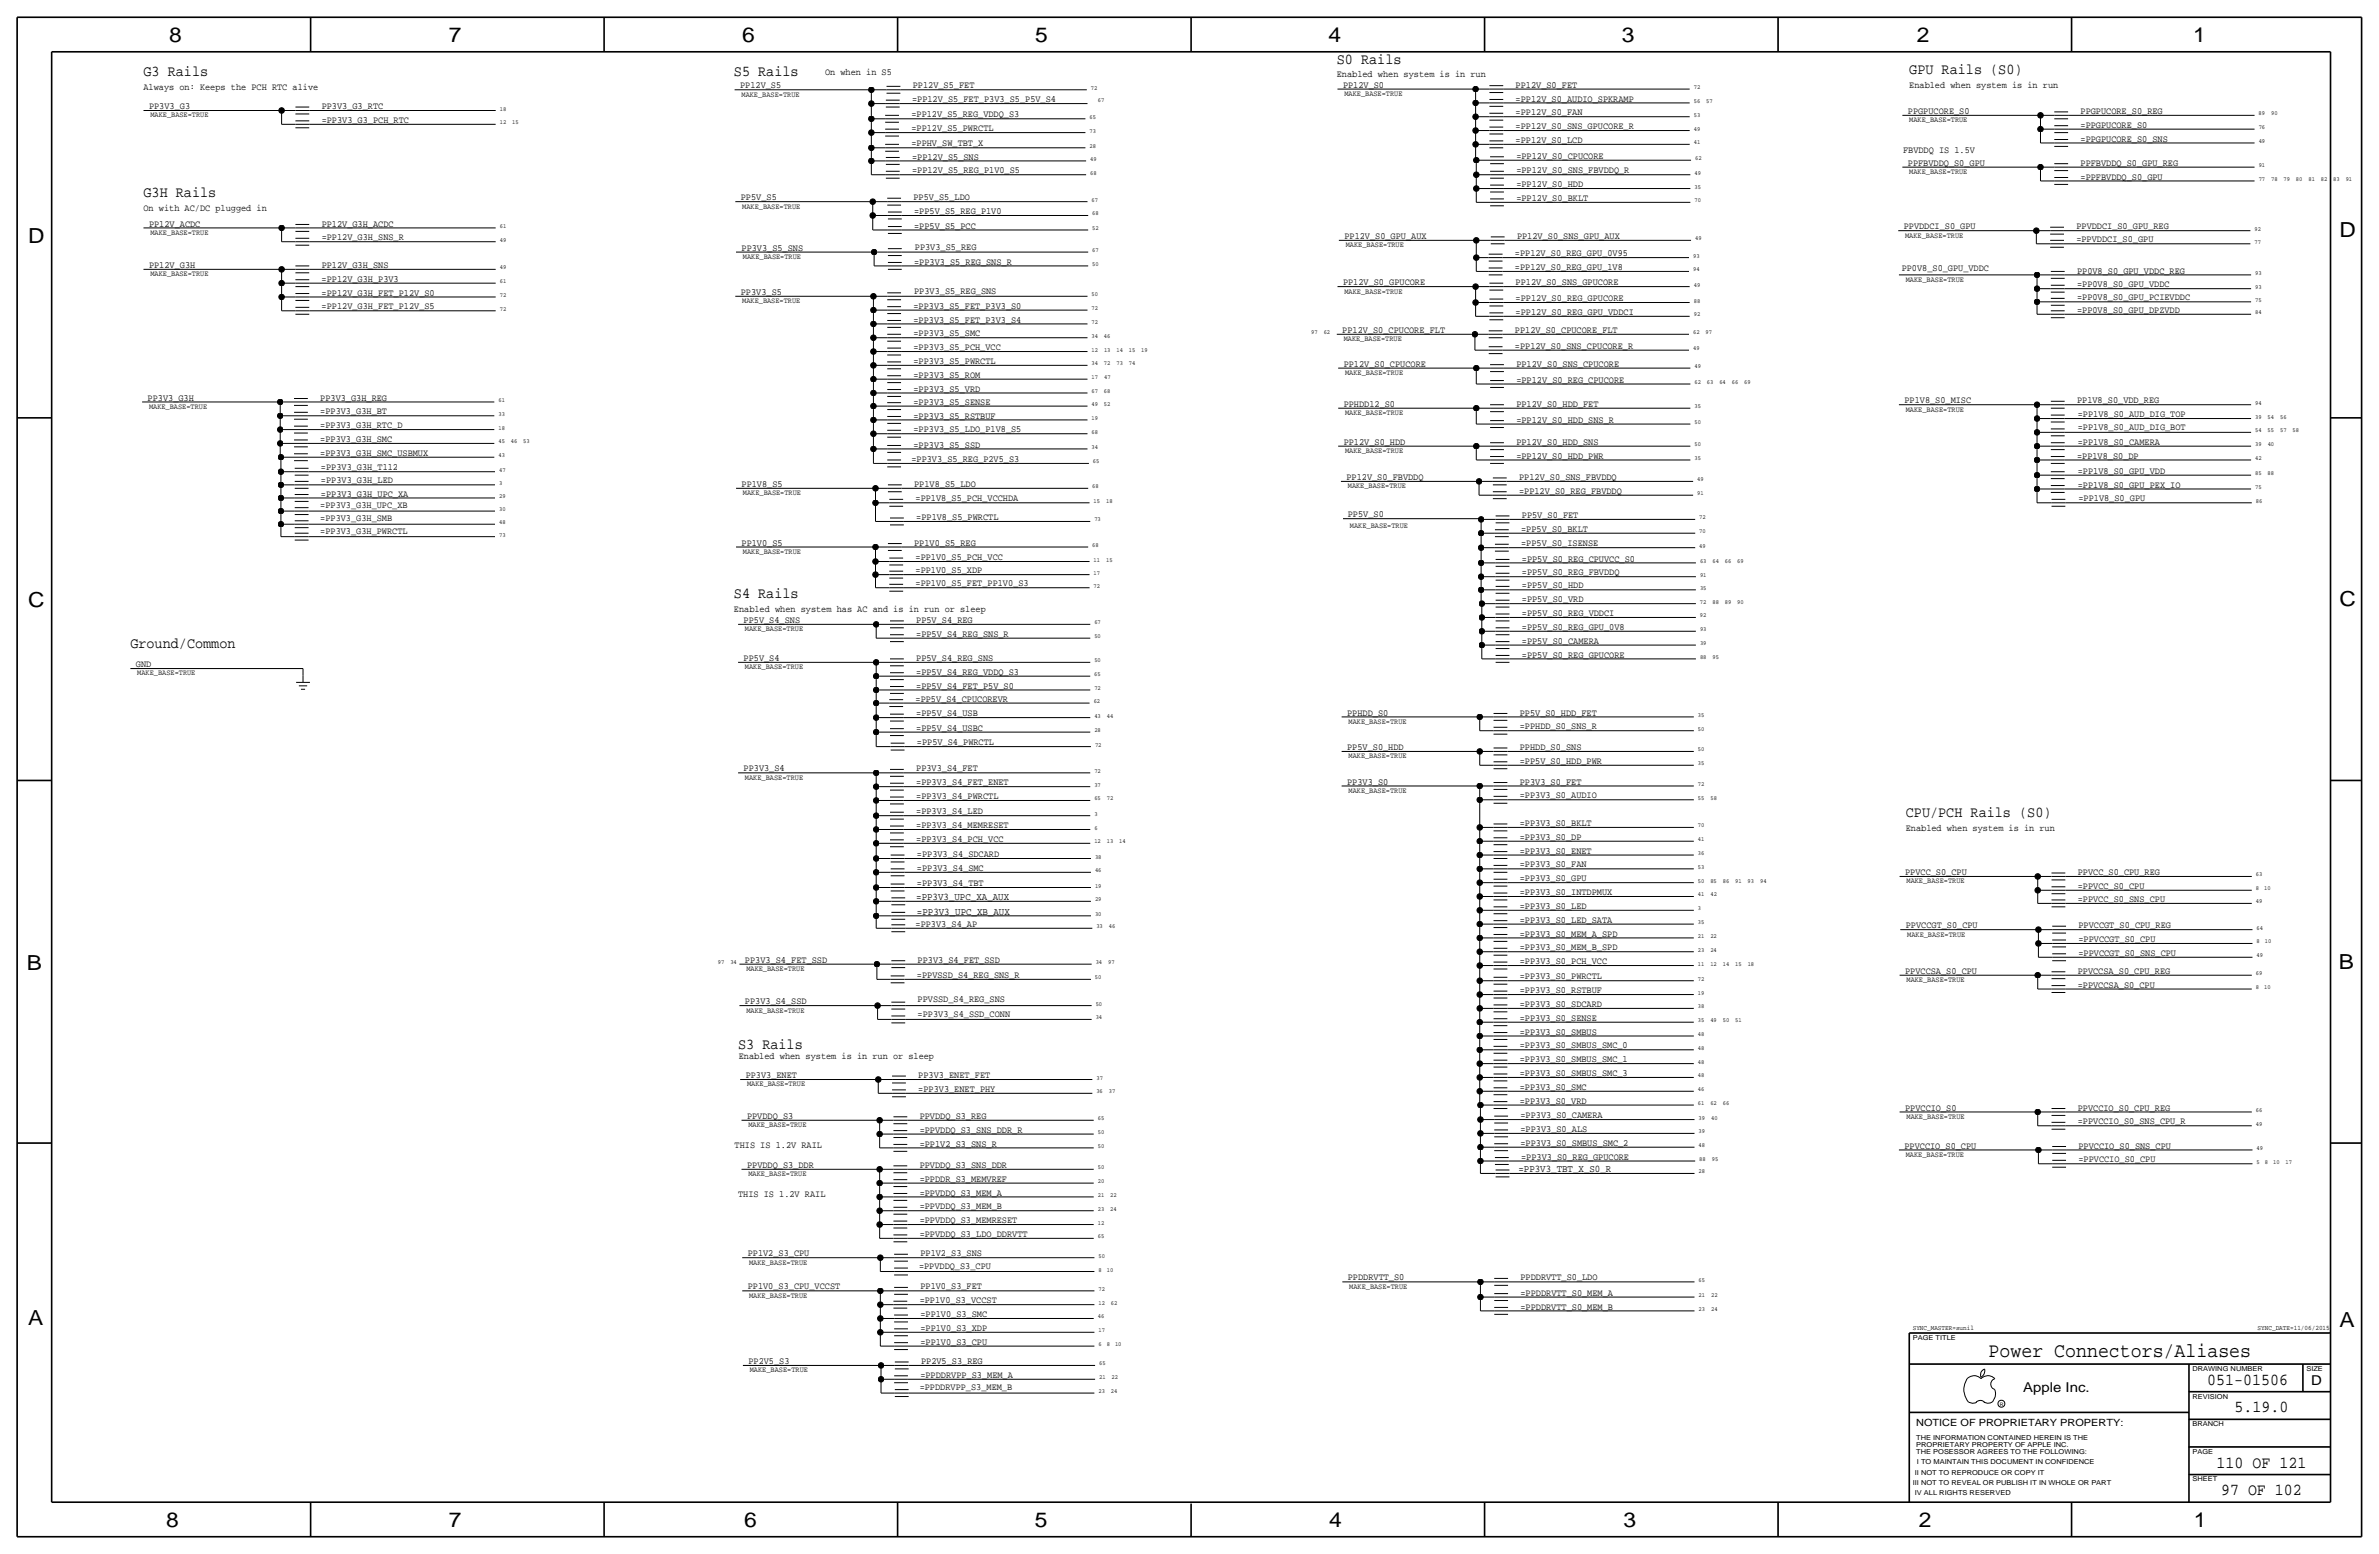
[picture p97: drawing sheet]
<svg xmlns="http://www.w3.org/2000/svg" width="875mm" height="572mm" viewBox="0 0 875 572" stroke-linecap="round" stroke-linejoin="round" font-family="sans-serif">
<defs><g id="words">
<g font-size="7.6">
<text x="62.2" y="15.5">8</text>
<text x="165" y="15.5">7</text>
<text x="273" y="15.5">6</text>
<text x="380.7" y="15.5">5</text>
<text x="488.6" y="15.5">4</text>
<text x="596.6" y="15.5">3</text>
<text x="705.1" y="15.5">2</text>
<text x="806.7" y="15.5">1</text>
<text x="10.4" y="89.4">D</text>
<text x="860.5" y="87.1">D</text>
<text x="10.4" y="223.3">C</text>
<text x="860.5" y="222.8">C</text>
<text x="9.8" y="356.6">B</text>
<text x="860.2" y="356.4">B</text>
<text x="10.4" y="487.4">A</text>
<text x="860.5" y="488.2">A</text>
<text x="61.2" y="561.6">8</text>
<text x="165" y="561.6">7</text>
<text x="273.8" y="561.6">6</text>
<text x="380.7" y="561.6">5</text>
<text x="488.9" y="561.6">4</text>
<text x="597.1" y="561.6">3</text>
<text x="705.8" y="561.6">2</text>
<text x="806.9" y="561.6">1</text>
</g>
<text font-size="7.5" x="731.4" y="499.1">Power Connectors/Aliases</text>
<g font-size="6.2">
<text x="811.9" y="509.3">051-01506</text>
<text x="821.9" y="519.4">5.19.0</text>
<text x="815.3" y="539.7">110 OF 121</text>
<text x="817" y="549.9">97 OF 102</text>
</g>
<g font-size="5.6">
<text x="491.7" y="23.4">S0 Rails</text>
<text x="52.8" y="27.9">G3 Rails</text>
<text x="269.9" y="27.9">S5 Rails</text>
<text x="702.3" y="27.2">GPU Rails (S0)</text>
<text x="52.8" y="72.4">G3H Rails</text>
<text x="270" y="220">S4 Rails</text>
<text x="48" y="238.3">Ground/Common</text>
<text x="701" y="300.5">CPU/PCH Rails (S0)</text>
<text x="271.5" y="385.8">S3 Rails</text>
</g>
<g font-size="5">
<text x="850.1" y="509.3">D</text>
<text x="744.2" y="511.8">Apple Inc.</text>
</g>
<g font-size="3.8">
<text x="337" y="331">=PP3V3_UPC_XA_AUX</text>
<text x="337.3" y="336.3">=PP3V3_UPC_XB_AUX</text>
<text x="558.5" y="431">=PP3V3_TBT_X_S0_R</text>
</g>
<text font-size="3.7" x="704.8" y="524.5">NOTICE OF PROPRIETARY PROPERTY:</text>
<g font-size="3.5">
<text x="303.5" y="27.7">On when in S5</text>
<text x="491.7" y="28.4">Enabled when system is in run</text>
<text x="52.8" y="33">Always on: Keeps the PCH RTC alive</text>
<text x="272.2" y="32.5">PP12V_S5</text>
<text x="335.7" y="32.5">PP12V_S5_FET</text>
<text x="494" y="32.3">PP12V_S0</text>
<text x="557.5" y="32.3">PP12V_S0_FET</text>
<text x="702.3" y="32.3">Enabled when system is in run</text>
<text x="54.8" y="40.1">PP3V3_G3</text>
<text x="118.3" y="40.1">PP3V3_G3_RTC</text>
<text x="335.5" y="37.6">=PP12V_S5_FET_P3V3_S5_P5V_S4</text>
<text x="557.5" y="37.3">=PP12V_S0_AUDIO_SPKRAMP</text>
<text x="701.8" y="41.9">PPGPUCORE_S0</text>
<text x="765.3" y="41.9">PPGPUCORE_S0_REG</text>
<text x="118.3" y="45.2">=PP3V3_G3_PCH_RTC</text>
<text x="335.2" y="43.2">=PP12V_S5_REG_VDDQ_S3</text>
<text x="557.5" y="42.4">=PP12V_S0_FAN</text>
<text x="557.5" y="47.5">=PP12V_S0_SNS_GPUCORE_R</text>
<text x="765.3" y="47">=PPGPUCORE_S0</text>
<text x="335.2" y="53.8">=PPHV_SW_TBT_X</text>
<text x="335.2" y="48.3">=PP12V_S5_PWRCTL</text>
<text x="557.5" y="52.6">=PP12V_S0_LCD</text>
<text x="765.3" y="52.1">=PPGPUCORE_S0_SNS</text>
<text x="335.5" y="58.7">=PP12V_S5_SNS</text>
<text x="557.7" y="58.4">=PP12V_S0_CPUCORE</text>
<text x="700" y="56.4">FBVDDQ IS 1.5V</text>
<text x="335.5" y="63.8">=PP12V_S5_REG_P1V0_S5</text>
<text x="557.7" y="63.8">=PP12V_S0_SNS_FBVDDQ_R</text>
<text x="701.7" y="61">PPFBVDDQ_S0_GPU</text>
<text x="765.3" y="61">PPFBVDDQ_S0_GPU_REG</text>
<text x="557.7" y="68.8">=PP12V_S0_HDD</text>
<text x="765.2" y="66">=PPFBVDDQ_S0_GPU</text>
<text x="52.8" y="77.5">On with AC/DC plugged in</text>
<text x="272.5" y="73.7">PP5V_S5</text>
<text x="336" y="73.7">PP5V_S5_LDO</text>
<text x="557.7" y="73.9">=PP12V_S0_BKLT</text>
<text x="54.8" y="83.3">PP12V_ACDC</text>
<text x="118.3" y="83.3">PP12V_G3H_ACDC</text>
<text x="336.2" y="78.7">=PP5V_S5_REG_P1V0</text>
<text x="118.3" y="88.4">=PP12V_G3H_SNS_R</text>
<text x="336.2" y="84.1">=PP5V_S5_PCC</text>
<text x="494.5" y="87.9">PP12V_S0_GPU_AUX</text>
<text x="558" y="87.9">PP12V_S0_SNS_GPU_AUX</text>
<text x="700.2" y="84.3">PPVDDCI_S0_GPU</text>
<text x="763.7" y="89.2">=PPVDDCI_S0_GPU</text>
<text x="763.7" y="84.3">PPVDDCI_S0_GPU_REG</text>
<text x="272.7" y="92.2">PP3V3_S5_SNS</text>
<text x="336.5" y="91.9">PP3V3_S5_REG</text>
<text x="557.2" y="94.2">=PP12V_S0_REG_GPU_0V95</text>
<text x="54.8" y="98.6">PP12V_G3H</text>
<text x="118.3" y="98.6">PP12V_G3H_SNS</text>
<text x="336.2" y="97.3">=PP3V3_S5_REG_SNS_R</text>
<text x="557.2" y="99.3">=PP12V_S0_REG_GPU_1V8</text>
<text x="699.5" y="99.6">PP0V8_S0_GPU_VDDC</text>
<text x="764" y="100.6">PP0V8_S0_GPU_VDDC_REG</text>
<text x="118.3" y="103.6">=PP12V_G3H_P3V3</text>
<text x="494" y="104.9">PP12V_S0_GPUCORE</text>
<text x="557.5" y="104.9">PP12V_S0_SNS_GPUCORE</text>
<text x="764" y="105.7">=PP0V8_S0_GPU_VDDC</text>
<text x="118.3" y="113.8">=PP12V_G3H_FET_P12V_S5</text>
<text x="118.3" y="108.7">=PP12V_G3H_FET_P12V_S0</text>
<text x="272.5" y="108.5">PP3V3_S5</text>
<text x="336" y="113.5">=PP3V3_S5_FET_P3V3_S0</text>
<text x="336.2" y="108.2">PP3V3_S5_REG_SNS</text>
<text x="557.5" y="110.7">=PP12V_S0_REG_GPUCORE</text>
<text x="764" y="110.5">=PP0V8_S0_GPU_PCIEVDDC</text>
<text x="336" y="118.6">=PP3V3_S5_FET_P3V3_S4</text>
<text x="557.5" y="115.8">=PP12V_S0_REG_GPU_VDDCI</text>
<text x="764" y="115.1">=PP0V8_S0_GPU_DPZVDD</text>
<text x="336" y="123.7">=PP3V3_S5_SMC</text>
<text x="493.7" y="122.4">PP12V_S0_CPUCORE_FLT</text>
<text x="557.2" y="122.4">PP12V_S0_CPUCORE_FLT</text>
<text x="336" y="128.8">=PP3V3_S5_PCH_VCC</text>
<text x="557.2" y="128.3">=PP12V_S0_SNS_CPUCORE_R</text>
<text x="336" y="133.9">=PP3V3_S5_PWRCTL</text>
<text x="494.2" y="134.9">PP12V_S0_CPUCORE</text>
<text x="557.7" y="134.9">PP12V_S0_SNS_CPUCORE</text>
<text x="336" y="138.9">=PP3V3_S5_ROM</text>
<text x="557.7" y="140.7">=PP12V_S0_REG_CPUCORE</text>
<text x="54.3" y="147.3">PP3V3_G3H</text>
<text x="117.8" y="147.3">PP3V3_G3H_REG</text>
<text x="336" y="148.8">=PP3V3_S5_SENSE</text>
<text x="336" y="144">=PP3V3_S5_VRD</text>
<text x="494.2" y="149.6">PPHDD12_S0</text>
<text x="557.7" y="149.6">PP12V_S0_HDD_FET</text>
<text x="700.5" y="148.3">PP1V8_S0_MISC</text>
<text x="764" y="148.3">PP1V8_S0_VDD_REG</text>
<text x="117.8" y="152.4">=PP3V3_G3H_BT</text>
<text x="336" y="153.9">=PP3V3_S5_RSTBUF</text>
<text x="557.7" y="155.4">=PP12V_S0_HDD_SNS_R</text>
<text x="764.2" y="153.4">=PP1V8_S0_AUD_DIG_TOP</text>
<text x="117.8" y="157.5">=PP3V3_G3H_RTC_D</text>
<text x="336" y="159">=PP3V3_S5_LDO_P1V8_S5</text>
<text x="764.2" y="158.2">=PP1V8_S0_AUD_DIG_BOT</text>
<text x="117.8" y="167.6">=PP3V3_G3H_SMC_USBMUX</text>
<text x="117.8" y="162.6">=PP3V3_G3H_SMC</text>
<text x="336" y="164.6">=PP3V3_S5_SSD</text>
<text x="494.2" y="163.6">PP12V_S0_HDD</text>
<text x="557.7" y="163.6">PP12V_S0_HDD_SNS</text>
<text x="764.2" y="163.6">=PP1V8_S0_CAMERA</text>
<text x="118.1" y="173">=PP3V3_G3H_T112</text>
<text x="335.2" y="169.9">=PP3V3_S5_REG_P2V5_S3</text>
<text x="557.7" y="168.7">=PP12V_S0_HDD_PWR</text>
<text x="764" y="168.7">=PP1V8_S0_DP</text>
<text x="118.1" y="177.8">=PP3V3_G3H_LED</text>
<text x="272.7" y="179.1">PP1V8_S5</text>
<text x="336.2" y="179.1">PP1V8_S5_LDO</text>
<text x="495.2" y="176.5">PP12V_S0_FBVDDQ</text>
<text x="558.7" y="176.5">PP12V_S0_SNS_FBVDDQ</text>
<text x="764.2" y="179.3">=PP1V8_S0_GPU_PEX_IO</text>
<text x="764.2" y="174.2">=PP1V8_S0_GPU_VDD</text>
<text x="118.1" y="182.6">=PP3V3_G3H_UPC_XA</text>
<text x="336.8" y="184.4">=PP1V8_S5_PCH_VCCHDA</text>
<text x="558.7" y="181.6">=PP12V_S0_REG_FBVDDQ</text>
<text x="764.5" y="184.4">=PP1V8_S0_GPU</text>
<text x="117.8" y="191.8">=PP3V3_G3H_SMB</text>
<text x="117.8" y="186.9">=PP3V3_G3H_UPC_XB</text>
<text x="337" y="191.3">=PP1V8_S5_PWRCTL</text>
<text x="495.8" y="190.2">PP5V_S0</text>
<text x="559.8" y="190.5">PP5V_S0_FET</text>
<text x="117.8" y="196.3">=PP3V3_G3H_PWRCTL</text>
<text x="559.5" y="195.6">=PP5V_S0_BKLT</text>
<text x="272.7" y="200.7">PP1V0_S5</text>
<text x="336.2" y="200.7">PP1V0_S5_REG</text>
<text x="559.5" y="200.9">=PP5V_S0_ISENSE</text>
<text x="336.8" y="206">=PP1V0_S5_PCH_VCC</text>
<text x="559.8" y="206.5">=PP5V_S0_REG_CPUVCC_S0</text>
<text x="336.8" y="210.8">=PP1V0_S5_XDP</text>
<text x="336.8" y="215.6">=PP1V0_S5_FET_PP1V0_S3</text>
<text x="559.8" y="211.6">=PP5V_S0_REG_FBVDDQ</text>
<text x="559.8" y="216.4">=PP5V_S0_HDD</text>
<text x="559.8" y="221.5">=PP5V_S0_VRD</text>
<text x="270" y="225">Enabled when system has AC and is in run or sleep</text>
<text x="559.8" y="226.6">=PP5V_S0_REG_VDDCI</text>
<text x="273.5" y="229.1">PP5V_S4_SNS</text>
<text x="337" y="229.1">PP5V_S4_REG</text>
<text x="559.8" y="231.6">=PP5V_S0_REG_GPU_0V8</text>
<text x="337" y="234.2">=PP5V_S4_REG_SNS_R</text>
<text x="559.8" y="236.7">=PP5V_S0_CAMERA</text>
<text x="50" y="245.4">GND</text>
<text x="273.5" y="243.1">PP5V_S4</text>
<text x="337" y="243.1">PP5V_S4_REG_SNS</text>
<text x="559.8" y="241.8">=PP5V_S0_REG_GPUCORE</text>
<text x="337" y="248.2">=PP5V_S4_REG_VDDQ_S3</text>
<text x="337" y="253.2">=PP5V_S4_FET_P5V_S0</text>
<text x="336.8" y="258.1">=PP5V_S4_CPUCOREVR</text>
<text x="337" y="263.4">=PP5V_S4_USB</text>
<text x="495.5" y="263.1">PPHDD_S0</text>
<text x="559" y="263.1">PP5V_S0_HDD_FET</text>
<text x="337" y="268.7">=PP5V_S4_USBC</text>
<text x="559" y="268.2">=PPHDD_S0_SNS_R</text>
<text x="337.3" y="274.1">=PP5V_S4_PWRCTL</text>
<text x="495.5" y="275.8">PP5V_S0_HDD</text>
<text x="559" y="275.8">PPHDD_S0_SNS</text>
<text x="559" y="280.9">=PP5V_S0_HDD_PWR</text>
<text x="273.5" y="283.7">PP3V3_S4</text>
<text x="337" y="283.7">PP3V3_S4_FET</text>
<text x="337" y="293.9">=PP3V3_S4_PWRCTL</text>
<text x="337" y="288.8">=PP3V3_S4_FET_ENET</text>
<text x="495.5" y="288.5">PP3V3_S0</text>
<text x="559" y="293.6">=PP3V3_S0_AUDIO</text>
<text x="559" y="288.5">PP3V3_S0_FET</text>
<text x="337" y="299.5">=PP3V3_S4_LED</text>
<text x="337" y="304.6">=PP3V3_S4_MEMRESET</text>
<text x="559" y="303.8">=PP3V3_S0_BKLT</text>
<text x="701" y="305.6">Enabled when system is in run</text>
<text x="337" y="309.6">=PP3V3_S4_PCH_VCC</text>
<text x="559" y="308.9">=PP3V3_S0_DP</text>
<text x="337.3" y="315.2">=PP3V3_S4_SDCARD</text>
<text x="559" y="313.9">=PP3V3_S0_ENET</text>
<text x="337.3" y="320.3">=PP3V3_S4_SMC</text>
<text x="559" y="319">=PP3V3_S0_FAN</text>
<text x="700.7" y="321.8">PPVCC_S0_CPU</text>
<text x="764.2" y="321.8">PPVCC_S0_CPU_REG</text>
<text x="337.3" y="325.9">=PP3V3_S4_TBT</text>
<text x="559" y="329.2">=PP3V3_S0_INTDPMUX</text>
<text x="559" y="324.1">=PP3V3_S0_GPU</text>
<text x="764.2" y="326.9">=PPVCC_S0_CPU</text>
<text x="559" y="334.3">=PP3V3_S0_LED</text>
<text x="764.2" y="331.7">=PPVCC_S0_SNS_CPU</text>
<text x="336.8" y="340.9">=PP3V3_S4_AP</text>
<text x="559" y="339.3">=PP3V3_S0_LED_SATA</text>
<text x="701" y="341.4">PPVCCGT_S0_CPU</text>
<text x="764.5" y="341.4">PPVCCGT_S0_CPU_REG</text>
<text x="559" y="344.4">=PP3V3_S0_MEM_A_SPD</text>
<text x="764.5" y="346.5">=PPVCCGT_S0_CPU</text>
<text x="559" y="349.5">=PP3V3_S0_MEM_B_SPD</text>
<text x="764.5" y="351.5">=PPVCCGT_S0_SNS_CPU</text>
<text x="274" y="354.1">PP3V3_S4_FET_SSD</text>
<text x="337.3" y="359.7">=PPVSSD_S4_REG_SNS_R</text>
<text x="337.5" y="354.1">PP3V3_S4_FET_SSD</text>
<text x="559" y="354.6">=PP3V3_S0_PCH_VCC</text>
<text x="700.7" y="358.1">PPVCCSA_S0_CPU</text>
<text x="764.2" y="358.1">PPVCCSA_S0_CPU_REG</text>
<text x="559" y="360.2">=PP3V3_S0_PWRCTL</text>
<text x="559" y="365.3">=PP3V3_S0_RSTBUF</text>
<text x="764.2" y="363.2">=PPVCCSA_S0_CPU</text>
<text x="274" y="369.3">PP3V3_S4_SSD</text>
<text x="337.5" y="368.6">PPVSSD_S4_REG_SNS</text>
<text x="559" y="370.3">=PP3V3_S0_SDCARD</text>
<text x="337.5" y="373.9">=PP3V3_S4_SSD_CONN</text>
<text x="559" y="375.4">=PP3V3_S0_SENSE</text>
<text x="559" y="380.5">=PP3V3_S0_SMBUS</text>
<text x="271.7" y="389.4">Enabled when system is in run or sleep</text>
<text x="559" y="385.6">=PP3V3_S0_SMBUS_SMC_0</text>
<text x="559" y="390.7">=PP3V3_S0_SMBUS_SMC_1</text>
<text x="559" y="395.7">=PP3V3_S0_SMBUS_SMC_3</text>
<text x="274.3" y="396.5">PP3V3_ENET</text>
<text x="337.8" y="396.5">PP3V3_ENET_FET</text>
<text x="337.8" y="401.6">=PP3V3_ENET_PHY</text>
<text x="559" y="400.8">=PP3V3_S0_SMC</text>
<text x="559" y="405.9">=PP3V3_S0_VRD</text>
<text x="274.8" y="411.5">PPVDDQ_S3</text>
<text x="338.3" y="411.5">PPVDDQ_S3_REG</text>
<text x="559.3" y="411.2">=PP3V3_S0_CAMERA</text>
<text x="700.7" y="408.4">PPVCCIO_S0</text>
<text x="764.2" y="408.4">PPVCCIO_S0_CPU_REG</text>
<text x="764.2" y="413.5">=PPVCCIO_S0_SNS_CPU_R</text>
<text x="338.3" y="416.6">=PPVDDQ_S3_SNS_DDR_R</text>
<text x="559.3" y="416.3">=PP3V3_S0_ALS</text>
<text x="270.2" y="422.1">THIS IS 1.2V RAIL</text>
<text x="338.3" y="421.6">=PP1V2_S3_SNS_R</text>
<text x="559.3" y="421.4">=PP3V3_S0_SMBUS_SMC_2</text>
<text x="700.5" y="422.4">PPVCCIO_S0_CPU</text>
<text x="764.5" y="422.4">PPVCCIO_S0_SNS_CPU</text>
<text x="274.8" y="429.5">PPVDDQ_S3_DDR</text>
<text x="338.3" y="429.5">PPVDDQ_S3_SNS_DDR</text>
<text x="559.5" y="426.5">=PP3V3_S0_REG_GPUCORE</text>
<text x="764.5" y="427.5">=PPVCCIO_S0_CPU</text>
<text x="338.3" y="434.6">=PPDDR_S3_MEMVREF</text>
<text x="271.5" y="440.2">THIS IS 1.2V RAIL</text>
<text x="338.3" y="439.7">=PPVDDQ_S3_MEM_A</text>
<text x="338.3" y="449.8">=PPVDDQ_S3_MEMRESET</text>
<text x="338.3" y="444.8">=PPVDDQ_S3_MEM_B</text>
<text x="338.3" y="454.9">=PPVDDQ_S3_LDO_DDRVTT</text>
<text x="275" y="462">PP1V2_S3_CPU</text>
<text x="338" y="466.6">=PPVDDQ_S3_CPU</text>
<text x="338.5" y="462">PP1V2_S3_SNS</text>
<text x="495.8" y="470.9">PPDDRVTT_S0</text>
<text x="559.3" y="470.9">PPDDRVTT_S0_LDO</text>
<text x="275" y="474.2">PP1V0_S3_CPU_VCCST</text>
<text x="338.3" y="479.3">=PP1V0_S3_VCCST</text>
<text x="338.5" y="474.2">PP1V0_S3_FET</text>
<text x="559.3" y="476.5">=PPDDRVTT_S0_MEM_A</text>
<text x="338.5" y="484.4">=PP1V0_S3_SMC</text>
<text x="559.3" y="481.6">=PPDDRVTT_S0_MEM_B</text>
<text x="338.5" y="489.4">=PP1V0_S3_XDP</text>
<text x="338.5" y="494.5">=PP1V0_S3_CPU</text>
<text x="275.3" y="501.6">PP2V5_S3</text>
<text x="338.8" y="501.7">PP2V5_S3_REG</text>
<text x="338.5" y="506.7">=PPDDRVPP_S3_MEM_A</text>
<text x="338.3" y="511.3">=PPDDRVPP_S3_MEM_B</text>
</g>
<g font-size="2.9">
<text x="272.7" y="35.6">MAKE_BASE=TRUE</text>
<text x="494.5" y="35.3">MAKE_BASE=TRUE</text>
<text x="55.3" y="43.2">MAKE_BASE=TRUE</text>
<text x="702.3" y="45">MAKE_BASE=TRUE</text>
<text x="702.3" y="64">MAKE_BASE=TRUE</text>
<text x="273" y="76.7">MAKE_BASE=TRUE</text>
<text x="55.3" y="86.4">MAKE_BASE=TRUE</text>
<text x="700.7" y="87.4">MAKE_BASE=TRUE</text>
<text x="273.3" y="95.3">MAKE_BASE=TRUE</text>
<text x="495" y="90.9">MAKE_BASE=TRUE</text>
<text x="55.3" y="101.6">MAKE_BASE=TRUE</text>
<text x="494.5" y="108">MAKE_BASE=TRUE</text>
<text x="701" y="103.6">MAKE_BASE=TRUE</text>
<text x="273" y="111.5">MAKE_BASE=TRUE</text>
<text x="494.2" y="125.5">MAKE_BASE=TRUE</text>
<text x="494.7" y="137.9">MAKE_BASE=TRUE</text>
<text x="54.8" y="150.4">MAKE_BASE=TRUE</text>
<text x="494.7" y="152.7">MAKE_BASE=TRUE</text>
<text x="701" y="151.4">MAKE_BASE=TRUE</text>
<text x="494.7" y="166.6">MAKE_BASE=TRUE</text>
<text x="495.8" y="179.6">MAKE_BASE=TRUE</text>
<text x="273.3" y="182.1">MAKE_BASE=TRUE</text>
<text x="496.5" y="194.3">MAKE_BASE=TRUE</text>
<text x="273.3" y="203.7">MAKE_BASE=TRUE</text>
<text x="274" y="232.2">MAKE_BASE=TRUE</text>
<text x="50.5" y="248.4">MAKE_BASE=TRUE</text>
<text x="274" y="246.1">MAKE_BASE=TRUE</text>
<text x="496" y="266.2">MAKE_BASE=TRUE</text>
<text x="496" y="278.9">MAKE_BASE=TRUE</text>
<text x="274" y="286.8">MAKE_BASE=TRUE</text>
<text x="496" y="291.6">MAKE_BASE=TRUE</text>
<text x="701.2" y="324.9">MAKE_BASE=TRUE</text>
<text x="701.5" y="344.4">MAKE_BASE=TRUE</text>
<text x="274.5" y="357.1">MAKE_BASE=TRUE</text>
<text x="701.2" y="361.2">MAKE_BASE=TRUE</text>
<text x="274.5" y="372.4">MAKE_BASE=TRUE</text>
<text x="274.8" y="399.5">MAKE_BASE=TRUE</text>
<text x="701.2" y="411.5">MAKE_BASE=TRUE</text>
<text x="275.3" y="414.5">MAKE_BASE=TRUE</text>
<text x="701" y="425.5">MAKE_BASE=TRUE</text>
<text x="275.3" y="432.6">MAKE_BASE=TRUE</text>
<text x="275.5" y="465.1">MAKE_BASE=TRUE</text>
<text x="496.3" y="474">MAKE_BASE=TRUE</text>
<text x="275.5" y="477.3">MAKE_BASE=TRUE</text>
<text x="275.8" y="504.7">MAKE_BASE=TRUE</text>
</g>
<g font-size="2.5">
<text x="703.5" y="488.9">SYNC_MASTER=sunil</text>
<text x="830.4" y="488.9">SYNC_DATE=11/06/2015</text>
<text x="703.5" y="492.8">PAGE TITLE</text>
<text x="806.4" y="504.2">DRAWING NUMBER</text>
<text x="848.3" y="504.2">SIZE</text>
<text x="806.4" y="514.4">REVISION</text>
<text x="806.4" y="524.5">BRANCH</text>
<text x="704.8" y="532.1">PROPRIETARY PROPERTY OF APPLE INC.</text>
<text x="704.8" y="529.6">THE INFORMATION CONTAINED HEREIN IS THE</text>
<text x="704.8" y="534.7">THE POSESSOR AGREES TO THE FOLLOWING:</text>
<text x="705.1" y="538.5">I TO MAINTAIN THIS DOCUMENT IN CONFIDENCE</text>
<text x="806.4" y="534.7">PAGE</text>
<text x="704.3" y="542.3">II NOT TO REPRODUCE OR COPY IT</text>
<text x="806.4" y="544.8">SHEET</text>
<text x="703.5" y="546.1">III NOT TO REVEAL OR PUBLISH IT IN WHOLE OR PART</text>
<text x="704.3" y="549.9">IV ALL RIGHTS RESERVED</text>
</g>
<g font-size="2.3">
<text x="401.3" y="33">72</text>
<text x="623" y="32.8">72</text>
<text x="183.8" y="40.6">18</text>
<text x="403.9" y="37.6">67</text>
<text x="623" y="37.9">56</text>
<text x="627.6" y="37.9">57</text>
<text x="183.8" y="45.7">12</text>
<text x="188.4" y="45.7">15</text>
<text x="400.8" y="43.7">65</text>
<text x="623" y="42.9">53</text>
<text x="830.8" y="42.4">89</text>
<text x="830.8" y="47.5">76</text>
<text x="835.3" y="42.4">90</text>
<text x="400.8" y="48.8">73</text>
<text x="623" y="48">49</text>
<text x="623" y="53.1">41</text>
<text x="830.8" y="52.6">49</text>
<text x="400.8" y="54.4">28</text>
<text x="401" y="59.2">49</text>
<text x="623.5" y="58.9">62</text>
<text x="401" y="64.3">68</text>
<text x="623.3" y="64.3">49</text>
<text x="830.8" y="61.5">91</text>
<text x="623.3" y="69.3">35</text>
<text x="830.8" y="66.5">77</text>
<text x="835.3" y="66.5">78</text>
<text x="839.9" y="66.5">79</text>
<text x="844.5" y="66.5">80</text>
<text x="849.1" y="66.5">81</text>
<text x="853.6" y="66.5">82</text>
<text x="858.2" y="66.5">83</text>
<text x="862.8" y="66.5">91</text>
<text x="401.5" y="74.2">67</text>
<text x="623.3" y="74.4">70</text>
<text x="183.8" y="83.8">61</text>
<text x="401.8" y="79.3">68</text>
<text x="183.8" y="88.9">49</text>
<text x="401.8" y="84.6">52</text>
<text x="623.5" y="88.4">49</text>
<text x="829.2" y="84.8">92</text>
<text x="829.3" y="89.7">77</text>
<text x="401.8" y="92.7">67</text>
<text x="622.7" y="94.7">93</text>
<text x="183.8" y="99.1">49</text>
<text x="401.8" y="97.8">50</text>
<text x="622.8" y="99.8">94</text>
<text x="829.5" y="101.1">93</text>
<text x="183.8" y="104.1">61</text>
<text x="623" y="105.4">49</text>
<text x="829.5" y="106.2">93</text>
<text x="183.8" y="109.2">72</text>
<text x="401.5" y="109">50</text>
<text x="623" y="111.3">88</text>
<text x="829.5" y="111">75</text>
<text x="183.8" y="114.3">72</text>
<text x="401.5" y="119.1">72</text>
<text x="401.5" y="114">72</text>
<text x="623" y="116.3">92</text>
<text x="829.5" y="115.6">84</text>
<text x="401.5" y="124.2">34</text>
<text x="406.1" y="124.2">46</text>
<text x="482.3" y="122.9">97</text>
<text x="486.9" y="122.9">62</text>
<text x="622.7" y="122.9">62</text>
<text x="627.3" y="122.9">97</text>
<text x="401.5" y="129.3">12</text>
<text x="406.1" y="129.3">13</text>
<text x="410.6" y="129.3">14</text>
<text x="415.2" y="129.3">15</text>
<text x="419.8" y="129.3">19</text>
<text x="622.7" y="128.8">49</text>
<text x="401.5" y="134.4">34</text>
<text x="406.1" y="134.4">72</text>
<text x="410.6" y="134.4">73</text>
<text x="415.2" y="134.4">74</text>
<text x="623.3" y="135.4">49</text>
<text x="401.5" y="139.4">17</text>
<text x="406.1" y="139.4">47</text>
<text x="623.3" y="141.2">62</text>
<text x="627.8" y="141.2">63</text>
<text x="632.4" y="141.2">64</text>
<text x="637" y="141.2">66</text>
<text x="641.6" y="141.2">69</text>
<text x="183.3" y="147.8">61</text>
<text x="401.5" y="144.5">67</text>
<text x="401.5" y="149.4">49</text>
<text x="406.1" y="144.5">68</text>
<text x="406.1" y="149.4">52</text>
<text x="829.5" y="148.8">94</text>
<text x="183.3" y="152.9">33</text>
<text x="401.5" y="154.4">19</text>
<text x="623.3" y="156">50</text>
<text x="623.3" y="150.1">35</text>
<text x="829.5" y="153.9">39</text>
<text x="834.1" y="153.9">54</text>
<text x="838.6" y="153.9">56</text>
<text x="183.3" y="158">18</text>
<text x="401.5" y="159.5">68</text>
<text x="829.5" y="159">54</text>
<text x="834.1" y="159">55</text>
<text x="838.6" y="159">57</text>
<text x="843.2" y="159">58</text>
<text x="183.3" y="163.1">45</text>
<text x="187.9" y="163.1">46</text>
<text x="192.5" y="163.1">53</text>
<text x="401.5" y="165.1">34</text>
<text x="623.3" y="164.1">50</text>
<text x="829.5" y="164.1">39</text>
<text x="834.1" y="164.1">40</text>
<text x="183.3" y="168.2">43</text>
<text x="183.6" y="173.5">47</text>
<text x="402" y="170.4">65</text>
<text x="623.3" y="169.2">35</text>
<text x="829.5" y="169.2">42</text>
<text x="183.6" y="178.3">3</text>
<text x="401.7" y="179.6">68</text>
<text x="624.3" y="177">49</text>
<text x="829.5" y="179.8">75</text>
<text x="829.5" y="174.8">85</text>
<text x="834.1" y="174.8">88</text>
<text x="183.6" y="183.1">29</text>
<text x="402.3" y="184.9">15</text>
<text x="406.8" y="184.9">18</text>
<text x="624.3" y="182.1">91</text>
<text x="829.8" y="184.9">86</text>
<text x="183.6" y="188">30</text>
<text x="402.5" y="191.8">73</text>
<text x="625" y="191">72</text>
<text x="183.6" y="197.4">73</text>
<text x="183.6" y="192.8">48</text>
<text x="625" y="196.1">70</text>
<text x="401.7" y="201.2">68</text>
<text x="625" y="201.4">49</text>
<text x="402.3" y="206.5">11</text>
<text x="406.8" y="206.5">15</text>
<text x="625.3" y="207">63</text>
<text x="629.9" y="207">64</text>
<text x="634.4" y="207">66</text>
<text x="639" y="207">69</text>
<text x="402.3" y="211.3">17</text>
<text x="625.3" y="212.1">91</text>
<text x="402.3" y="216.2">72</text>
<text x="625.3" y="216.9">35</text>
<text x="625.3" y="222">72</text>
<text x="625.3" y="227.1">92</text>
<text x="629.9" y="222">88</text>
<text x="634.4" y="222">89</text>
<text x="639" y="222">90</text>
<text x="402.5" y="229.6">67</text>
<text x="625.3" y="232.2">93</text>
<text x="402.5" y="234.7">50</text>
<text x="625.3" y="237.2">39</text>
<text x="402.5" y="243.6">50</text>
<text x="625.3" y="242.3">88</text>
<text x="629.9" y="242.3">95</text>
<text x="402.5" y="248.7">65</text>
<text x="402.5" y="253.7">72</text>
<text x="402.3" y="258.6">62</text>
<text x="402.5" y="263.9">43</text>
<text x="407.1" y="263.9">44</text>
<text x="624.5" y="263.7">35</text>
<text x="402.5" y="269.2">28</text>
<text x="624.5" y="268.7">50</text>
<text x="402.8" y="274.6">72</text>
<text x="624.5" y="281.4">35</text>
<text x="624.5" y="276.4">50</text>
<text x="402.5" y="284.2">72</text>
<text x="402.5" y="289.3">37</text>
<text x="624.5" y="289.1">72</text>
<text x="402.5" y="294.4">65</text>
<text x="402.5" y="300">3</text>
<text x="407.1" y="294.4">72</text>
<text x="624.5" y="294.1">55</text>
<text x="629.1" y="294.1">58</text>
<text x="402.5" y="305.1">6</text>
<text x="624.5" y="304.3">70</text>
<text x="402.5" y="310.1">12</text>
<text x="407.1" y="310.1">13</text>
<text x="411.7" y="310.1">14</text>
<text x="624.5" y="309.4">41</text>
<text x="402.8" y="315.7">38</text>
<text x="624.5" y="314.5">36</text>
<text x="402.8" y="320.8">46</text>
<text x="624.5" y="319.5">53</text>
<text x="829.7" y="322.3">63</text>
<text x="402.8" y="326.4">19</text>
<text x="624.5" y="324.6">50</text>
<text x="624.5" y="329.7">41</text>
<text x="629.1" y="324.6">85</text>
<text x="629.1" y="329.7">42</text>
<text x="633.7" y="324.6">86</text>
<text x="638.2" y="324.6">91</text>
<text x="642.8" y="324.6">93</text>
<text x="647.4" y="324.6">94</text>
<text x="829.7" y="327.4">8</text>
<text x="832.8" y="327.4">10</text>
<text x="402.8" y="331.5">29</text>
<text x="624.5" y="334.8">3</text>
<text x="829.8" y="332.2">49</text>
<text x="402.8" y="336.8">30</text>
<text x="403.3" y="341.4">33</text>
<text x="407.8" y="341.4">46</text>
<text x="624.5" y="339.9">35</text>
<text x="830" y="341.9">64</text>
<text x="624.5" y="344.9">21</text>
<text x="629.1" y="344.9">22</text>
<text x="830" y="347">8</text>
<text x="833.1" y="347">10</text>
<text x="624.5" y="350">23</text>
<text x="629.1" y="350">24</text>
<text x="830" y="352">49</text>
<text x="264.1" y="354.6">97</text>
<text x="268.6" y="354.6">34</text>
<text x="403" y="354.6">34</text>
<text x="407.6" y="354.6">97</text>
<text x="624.5" y="355.1">11</text>
<text x="629.1" y="355.1">12</text>
<text x="633.7" y="355.1">14</text>
<text x="638.2" y="355.1">15</text>
<text x="642.8" y="355.1">18</text>
<text x="829.8" y="358.6">69</text>
<text x="402.8" y="360.2">50</text>
<text x="624.5" y="365.8">19</text>
<text x="624.5" y="360.7">72</text>
<text x="829.8" y="363.7">8</text>
<text x="832.8" y="363.7">10</text>
<text x="403" y="369.8">50</text>
<text x="624.5" y="370.8">38</text>
<text x="403" y="374.9">34</text>
<text x="624.5" y="375.9">35</text>
<text x="629.1" y="375.9">49</text>
<text x="633.7" y="375.9">50</text>
<text x="638.2" y="375.9">51</text>
<text x="624.5" y="381">48</text>
<text x="624.5" y="386.1">48</text>
<text x="624.5" y="391.2">48</text>
<text x="403.3" y="397">37</text>
<text x="624.5" y="396.2">48</text>
<text x="624.5" y="401.3">46</text>
<text x="403.3" y="402.1">36</text>
<text x="407.8" y="402.1">37</text>
<text x="624.5" y="406.4">61</text>
<text x="629.1" y="406.4">62</text>
<text x="633.7" y="406.4">66</text>
<text x="403.8" y="412">65</text>
<text x="624.8" y="411.7">39</text>
<text x="629.4" y="411.7">40</text>
<text x="829.8" y="408.9">66</text>
<text x="403.8" y="417.1">50</text>
<text x="624.8" y="416.8">39</text>
<text x="829.7" y="414">49</text>
<text x="403.8" y="422.2">50</text>
<text x="624.8" y="421.9">48</text>
<text x="830" y="422.9">49</text>
<text x="403.8" y="430">50</text>
<text x="624.8" y="431.5">28</text>
<text x="625" y="427">88</text>
<text x="629.6" y="427">95</text>
<text x="830" y="428">5</text>
<text x="833.1" y="428">8</text>
<text x="836.1" y="428">10</text>
<text x="840.7" y="428">17</text>
<text x="403.8" y="435.1">20</text>
<text x="403.8" y="440.2">21</text>
<text x="408.4" y="440.2">22</text>
<text x="403.8" y="445.3">23</text>
<text x="408.4" y="445.3">24</text>
<text x="403.8" y="450.3">12</text>
<text x="403.8" y="455.4">65</text>
<text x="404" y="467.6">8</text>
<text x="404" y="462.5">50</text>
<text x="407.1" y="467.6">10</text>
<text x="624.8" y="471.4">65</text>
<text x="404" y="479.8">12</text>
<text x="404" y="474.7">72</text>
<text x="408.6" y="479.8">62</text>
<text x="624.8" y="477">21</text>
<text x="629.4" y="477">22</text>
<text x="403.8" y="484.9">46</text>
<text x="624.8" y="482.1">23</text>
<text x="629.3" y="482.1">24</text>
<text x="404.1" y="490">17</text>
<text x="404" y="495">6</text>
<text x="407.1" y="495">8</text>
<text x="410.1" y="495">10</text>
<text x="404.3" y="502.2">65</text>
<text x="404.3" y="507.2">21</text>
<text x="408.9" y="507.2">22</text>
<text x="404" y="512.3">23</text>
<text x="408.6" y="512.3">24</text>
</g>
<text font-size="1.8" x="735.5" y="516.9">R</text>
</g></defs>
<g fill="none" stroke="#000" stroke-width=".37">
<path d="M108.7 39.4h5zM270.2 33h50.3zM320.5 33v5.1zM320.5 38.1v5.6zM320.5 33h5.6zM320.5 38.1h5.3zM325.8 39.4h5.1zM325.8 38.1h5.1zM325.8 36.8h5.1zM326.1 34.3h5.1zM326.1 33h5.1zM326.1 31.8h5.1z"/>
<path d="M330.9 38.1h69.1zM331.2 33h68.5zM491.9 32.8h50.8zM542.7 32.8v5zM542.7 37.8h5.1zM542.7 37.8v5.1zM542.7 32.8h5.1zM547.8 34h5.1zM547.8 32.8h5.1zM547.8 31.5h5.1zM547.8 39.1h5.1zM547.8 37.8h5.1z"/>
<path d="M547.8 36.6h5.1zM552.9 32.8h68.6zM552.9 37.8h68.6zM52.8 40.6h50.8zM103.6 40.6h5.1zM103.6 45.7h5.1zM103.6 40.6v5.1zM108.7 47h5zM108.7 45.7h5zM108.7 44.5h5zM108.7 41.9h5zM108.7 40.6h5z"/>
<path d="M113.7 45.7h68.6zM113.7 40.6h68.6zM320.5 43.7v5.1zM320.5 48.8v5.6zM320.5 54.4v4.8zM320.5 59.2h5.3zM320.5 59.2v5.1zM320.5 43.7h5.1zM320.5 48.8h5.1zM320.5 54.4h5.1zM325.6 55.6h5.1zM325.6 54.4h5.1z"/>
<path d="M325.6 53.1h5.1zM325.6 50h5.1zM325.6 48.8h5.1zM325.6 47.5h5.1zM325.6 45h5.1zM325.6 43.7h5.1zM325.6 42.4h5.1zM325.8 59.2h5.1zM325.8 57.9h5.1zM330.7 54.4h68.5zM330.7 43.7h68.5zM330.7 48.8h68.5z"/>
<path d="M330.9 59.2h68.6zM542.7 58.2h.3zM542.7 42.9v5.1zM542.7 48h5.1zM542.7 48v5.1zM542.7 53.1h5.1zM542.7 53.1v5.1zM542.7 42.9h5.1zM543 58.2v.7zM543 58.9v5.4zM543 58.9h5.1zM547.8 54.4h5.1z"/>
<path d="M547.8 53.1h5.1zM547.8 51.8h5.1zM547.8 49.3h5.1zM547.8 48h5.1zM547.8 46.7h5.1zM547.8 44.2h5.1zM547.8 42.9h5.1zM547.8 41.7h5.1zM548.1 58.9h5.1zM548.1 57.7h5.1zM552.9 48h68.6zM552.9 42.9h68.6z"/>
<path d="M552.9 53.1h68.6zM553.2 58.9h68.8zM699.7 42.4h50.8zM750.5 42.4h5.1zM750.5 47.5h5.1zM750.5 52.6h5.1zM750.5 42.4v5.1zM750.5 47.5v5.1zM755.6 53.8h5.1zM755.6 52.6h5.1zM755.6 51.3h5.1zM755.6 48.8h5.1z"/>
<path d="M755.6 47.5h5.1zM755.6 46.2h5.1zM755.6 43.7h5.1zM755.6 42.4h5.1zM755.6 41.1h5.1zM760.7 42.4h68.6zM760.7 47.5h68.6zM760.7 52.6h68.6zM270.5 74.2h50.5zM320.5 64.3h5.3zM321 74.2v5zM321 79.2h5.6z"/>
<path d="M321 79.2v5.4zM321 74.2h5.3zM325.8 65.5h5.1zM325.8 64.3h5.1zM325.8 63h5.1zM325.8 60.5h5.1zM326.3 75.4h5.1zM326.3 74.2h5.1zM326.3 72.9h5.1zM326.6 79.2h5.1zM326.6 78h5.1zM330.9 64.3h68.6z"/>
<path d="M331.4 74.2h68.6zM331.7 79.2h68.6zM543 64.3v5zM543 69.3v5.1zM543 64.3h5.1zM543 69.3h5.1zM543 74.4h5.1zM548.1 60.2h5.1zM548.1 75.7h5.1zM548.1 74.4h5.1zM548.1 73.2h5.1zM548.1 70.6h5.1z"/>
<path d="M548.1 69.3h5.1zM548.1 68.1h5.1zM548.1 65.5h5.1zM548.1 64.3h5.1zM548.1 63h5.1zM553.2 69.3h68.5zM553.2 74.4h68.5zM553.2 64.3h68.5zM699.7 61.5h50.8zM750.5 61.5h5.1zM750.5 61.5v5zM750.5 66.5h5.1z"/>
<path d="M755.6 67.8h5.1zM755.6 66.5h5.1zM755.6 65.3h5.1zM755.6 62.7h5.1zM755.6 61.5h5.1zM755.6 60.2h5.1zM760.7 61.5h68.6zM760.7 66.5h68.6zM52.8 83.8h50.8zM52.8 99.1h50.8zM103.6 83.8h5.1zM103.6 99.1h5.1z"/>
<path d="M103.6 83.8v5.1zM103.6 88.9h5.1zM103.6 99.1v5zM108.7 90.2h5zM108.7 88.9h5zM108.7 87.6h5zM108.7 85.1h5zM108.7 83.8h5zM108.7 82.6h5zM108.7 99.1h5zM108.7 97.8h5zM113.7 99.1h68.6z"/>
<path d="M113.7 88.9h68.6zM113.7 83.8h68.6zM270.7 92.7h50.8zM321 84.6h5.6zM321.5 92.7v5.1zM321.5 97.8h5.1zM321.5 92.7h5.1zM326.6 94h5.1zM326.6 92.7h5.1zM326.6 91.4h5.1zM326.6 99.1h5.1zM326.6 97.8h5.1z"/>
<path d="M326.6 96.5h5.1zM326.6 85.9h5.1zM326.6 84.6h5.1zM326.6 83.3h5.1zM326.6 80.5h5.1zM331.7 84.6h68.6zM331.7 97.8h68.6zM331.7 92.7h68.6zM492.5 88.4h50.5zM543 88.4v6.3zM543 94.7v5.1zM543 94.7h4.6z"/>
<path d="M543 99.8h4.6zM543 88.4h5.3zM547.6 99.8h5.1zM547.6 98.6h5.1zM547.6 96h5.1zM547.6 94.7h5.1zM547.6 93.5h5.1zM548.3 89.7h5.1zM548.3 88.4h5.1zM548.3 87.1h5.1zM552.7 94.7h68.5zM552.7 99.8h68.5z"/>
<path d="M553.4 88.4h68.6zM698.2 84.8h50.8zM749 84.8h5.1zM749 84.8v4.9zM749 89.7h5.1zM754.1 90.9h5.1zM754.1 89.7h5.1zM754.1 88.4h5.1zM754.1 86.1h5.1zM754.1 84.8h5.1zM754.1 83.6h5.1zM754.3 99.8h5.1z"/>
<path d="M759.2 84.8h68.5zM759.2 89.7h68.5zM103.6 104.1h5.1zM103.6 104.1v5.1zM103.6 109.2h5.1zM103.6 109.2v5.1zM103.6 114.3h5.1zM108.7 115.6h5zM108.7 114.3h5zM108.7 113h5zM108.7 110.5h5zM108.7 109.2h5z"/>
<path d="M108.7 108h5zM108.7 105.4h5zM108.7 104.1h5zM108.7 102.9h5zM108.7 100.3h5zM113.7 109.2h68.6zM113.7 104.1h68.6zM113.7 114.3h68.6zM270.5 109h50.8zM321.3 109v5zM321.3 114h5zM321.3 114v5.1z"/>
<path d="M321.3 119.1h5zM321.3 119.1v5.1zM321.3 109h5zM326.3 115.3h5.1zM326.3 114h5.1zM326.3 112.8h5.1zM326.3 119.1h5.1zM326.3 117.9h5.1zM326.3 110.2h5.1zM326.3 109h5.1zM326.3 107.7h5.1zM331.4 119.1h68.6z"/>
<path d="M331.4 114h68.6zM331.4 109h68.6zM491.9 105.4h50.8zM542.7 105.4h5.1zM542.7 105.4v5.9zM542.7 111.3v5zM542.7 111.3h5.1zM542.7 116.3h5.1zM547.6 101.1h5.1zM547.8 117.6h5.1zM547.8 116.3h5.1zM547.8 115.1h5.1z"/>
<path d="M547.8 112.5h5.1zM547.8 111.3h5.1zM547.8 110h5.1zM547.8 106.7h5.1zM547.8 105.4h5.1zM547.8 104.1h5.1zM552.9 111.3h68.6zM552.9 105.4h68.6zM552.9 116.3h68.6zM698.4 101.1h50.8zM749.2 101.1v5.1zM749.2 106.2h5.1z"/>
<path d="M749.2 106.2v4.8zM749.2 111h5.1zM749.2 111v4.6zM749.2 115.6h5.1zM749.2 101.1h5.1zM754.3 116.8h5.1zM754.3 115.6h5.1zM754.3 114.3h5.1zM754.3 112.3h5.1zM754.3 111h5.1zM754.3 109.7h5.1zM754.3 102.4h5.1z"/>
<path d="M754.3 101.1h5.1zM754.3 107.4h5.1zM754.3 106.2h5.1zM754.3 104.9h5.1zM759.4 101.1h68.6zM759.4 111h68.6zM759.4 106.2h68.6zM759.4 115.6h68.6zM321.3 124.2h5zM321.3 124.2v5.1zM321.3 129.3v5.1zM321.3 134.4h5z"/>
<path d="M321.3 134.4v5zM321.3 139.4h5zM321.3 139.4v5.1zM321.3 129.3h5zM326.3 125.5h5.1zM326.3 124.2h5.1zM326.3 122.9h5.1zM326.3 130.6h5.1zM326.3 129.3h5.1zM326.3 128h5.1zM326.3 135.6h5.1zM326.3 134.4h5.1z"/>
<path d="M326.3 133.1h5.1zM326.3 139.4h5.1zM326.3 138.2h5.1zM326.3 120.4h5.1zM331.4 124.2h68.6zM331.4 134.4h68.6zM331.4 129.3h68.6zM331.4 139.4h68.6zM491.7 122.9h50.8zM492.2 135.4h50.8zM542.5 122.9h5.1zM542.5 122.9v5.9z"/>
<path d="M542.5 128.8h5.1zM543 135.4h5.1zM543 135.4v5.8zM547.6 130h5.1zM547.6 128.8h5.1zM547.6 127.5h5.1zM547.6 124.2h5.1zM547.6 122.9h5.1zM547.6 121.7h5.1zM548.1 140h5.1zM548.1 136.7h5.1zM548.1 135.4h5.1z"/>
<path d="M548.1 134.1h5.1zM552.7 122.9h68.5zM552.7 128.8h68.5zM553.2 135.4h68.5zM52.3 147.8h50.8zM103.1 147.8h5.1zM103.1 152.9h5.1zM103.1 147.8v5.1zM103.1 152.9v5.1zM103.1 158h5.1zM103.1 158v5.1zM108.2 149.1h5z"/>
<path d="M108.2 147.8h5zM108.2 146.6h5zM108.2 159.3h5zM108.2 158h5zM108.2 156.7h5zM108.2 154.2h5zM108.2 152.9h5zM108.2 151.6h5zM113.2 147.8h68.6zM113.2 158h68.6zM113.2 152.9h68.6zM321.3 144.5h5z"/>
<path d="M321.3 144.5v4.9zM321.3 149.4h5zM321.3 149.4v5zM321.3 154.4h5zM321.3 154.4v5.1zM321.3 159.5h5zM321.3 159.5v5.6zM326.3 159.5h5.1zM326.3 158.2h5.1zM326.3 155.7h5.1zM326.3 154.4h5.1zM326.3 153.2h5.1z"/>
<path d="M326.3 150.6h5.1zM326.3 149.4h5.1zM326.3 148.1h5.1zM326.3 145.8h5.1zM326.3 144.5h5.1zM326.3 143.3h5.1zM326.3 140.7h5.1zM331.4 144.5h68.6zM331.4 154.4h68.6zM331.4 159.5h68.6zM331.4 149.4h68.6zM492.2 150.1h50.8z"/>
<path d="M543 150.1h5.1zM543 150.1v5.9zM543 156h5.1zM543 141.2h5.1zM548.1 142.5h5.1zM548.1 141.2h5.1zM548.1 157.2h5.1zM548.1 156h5.1zM548.1 154.7h5.1zM548.1 151.4h5.1zM548.1 150.1h5.1zM548.1 148.8h5.1z"/>
<path d="M553.2 141.2h68.5zM553.2 150.1h68.5zM553.2 156h68.5zM698.4 148.8h50.8zM749.2 148.8v5.1zM749.2 153.9h5.1zM749.2 153.9v5.1zM749.2 159h5.1zM749.2 159v5.1zM749.2 148.8h5.1zM754.3 159h5.1zM754.3 157.7h5.1z"/>
<path d="M754.3 150.1h5.1zM754.3 148.8h5.1zM754.3 147.6h5.1zM754.3 155.2h5.1zM754.3 153.9h5.1zM754.3 152.7h5.1zM759.4 148.8h68.6zM759.4 153.9h68.6zM759.4 159h68.6zM103.1 163.1h5.1zM103.1 163.1v5zM103.1 168.1h.2z"/>
<path d="M103.3 168.1h4.9zM103.3 168.1v5.4zM103.3 173.5h5.1zM103.3 173.5v4.8zM103.3 178.3h5.1zM103.3 178.3v4.8zM108.2 169.4h5zM108.2 168.1h5zM108.2 166.9h5zM108.2 164.3h5zM108.2 163.1h5zM108.2 161.8h5z"/>
<path d="M108.4 179.6h5.1zM108.4 178.3h5.1zM108.4 177h5.1zM108.4 174.8h5.1zM108.4 173.5h5.1zM108.4 172.2h5.1zM113.2 163.1h68.6zM113.2 168.1h68.6zM113.5 178.3h68.6zM113.5 173.5h68.6zM270.7 179.6h51.3zM321.3 165.1h5z"/>
<path d="M321.3 165.1v5.3zM321.3 170.4h5zM322 179.6v5.3zM322 179.6h4.6zM326.3 171.7h5.1zM326.3 170.4h5.1zM326.3 169.2h5.1zM326.3 166.4h5.1zM326.3 165.1h5.1zM326.3 163.8h5.1zM326.3 160.8h5.1zM326.6 179.6h5.1z"/>
<path d="M326.6 178.3h5.1zM331.4 165.1h68.6zM331.4 170.4h69.1zM331.7 179.6h68.6zM492.2 164.1h50.8zM493.2 177h50.8zM543 164.1v5.1zM543 164.1h5.1zM543 169.2h5.1zM544 177v5.1zM544 177h5.1zM548.1 165.4h5.1z"/>
<path d="M548.1 164.1h5.1zM548.1 162.8h5.1zM548.1 170.4h5.1zM548.1 169.2h5.1zM548.1 167.9h5.1zM549.1 178.3h5.1zM549.1 177h5.1zM549.1 175.8h5.1zM553.2 164.1h68.5zM553.2 169.2h68.5zM554.2 177h68.6zM749.2 164.1h5.1z"/>
<path d="M749.2 164.1v5.1zM749.2 169.2v5.6zM749.2 174.8h5.1zM749.2 174.8v5zM749.2 179.8h5.1zM749.2 179.8v5.1zM749.2 169.2h5.1zM754.3 165.4h5.1zM754.3 164.1h5.1zM754.3 162.8h5.1zM754.3 179.8h5.1zM754.3 178.6h5.1z"/>
<path d="M754.3 176h5.1zM754.3 174.8h5.1zM754.3 173.5h5.1zM754.3 170.4h5.1zM754.3 169.2h5.1zM754.3 167.9h5.1zM754.3 160.3h5.1zM759.4 169.2h68.6zM759.4 164.1h68.6zM759.4 174.8h68.6zM759.4 179.8h68.6zM103.3 183.1h5.1z"/>
<path d="M103.3 183.1v4.9zM103.3 188h5.1zM103.3 188v4.8zM103.3 192.8h5.1zM103.3 192.8v4.6zM103.3 197.4h5.1zM108.4 198.6h5.1zM108.4 197.4h5.1zM108.4 196.1h5.1zM108.4 194.1h5.1zM108.4 192.8h5.1zM108.4 191.5h5.1z"/>
<path d="M108.4 189.2h5.1zM108.4 188h5.1zM108.4 186.7h5.1zM108.4 184.4h5.1zM108.4 183.1h5.1zM108.4 181.9h5.1zM113.5 188h68.6zM113.5 183.1h68.6zM113.5 192.8h68.6zM113.5 197.4h68.6zM322 191.8h5.4zM322 184.9v6.9z"/>
<path d="M322 184.9h5.1zM326.6 180.8h5.1zM326.6 199.9h5.1zM327.1 186.2h5.1zM327.1 184.9h5.1zM327.1 183.6h5.1zM327.4 193h5zM327.4 191.8h5zM327.4 190.5h5zM332.2 184.9h68.6zM332.4 191.8h68.6zM494 190.8h50.8z"/>
<path d="M544 182.1h5.1zM544.8 190.8v.2zM544.8 191h5.3zM544.8 191v5.1zM544.8 196.1v5.3zM544.8 196.1h5.1zM549.1 183.4h5.1zM549.1 182.1h5.1zM549.1 180.8h5.1zM549.9 197.4h5zM549.9 196.1h5zM549.9 194.8h5z"/>
<path d="M550.1 192.3h5.1zM550.1 191h5.1zM550.1 189.7h5.1zM554.2 182.1h68.6zM554.9 196.1h68.6zM555.2 191h68.3zM749.2 184.9h5.4zM754.3 181.1h5.1zM754.6 186.2h5.1zM754.6 184.9h5.1zM754.6 183.6h5.1zM759.7 184.9h68.5z"/>
<path d="M270.7 201.2h51.3zM322 201.2v5.3zM322 206.5v4.8zM322 211.3v4.9zM322 201.2h4.6zM322 206.5h5.1zM322 211.3h5.1zM322 216.2h5.1zM326.6 202.4h5.1zM326.6 201.2h5.1zM327.1 217.4h5.1zM327.1 216.2h5.1z"/>
<path d="M327.1 214.9h5.1zM327.1 212.6h5.1zM327.1 211.3h5.1zM327.1 210.1h5.1zM327.1 207.8h5.1zM327.1 206.5h5.1zM327.1 205.2h5.1zM331.7 201.2h68.6zM332.2 211.3h68.6zM332.2 206.5h68.6zM332.2 216.2h68.6zM544.8 207h5.3z"/>
<path d="M544.8 212.1h5.3zM544.8 216.9h5.3zM544.8 201.4h5.1zM544.8 201.4v5.6zM544.8 207v5.1zM544.8 212.1v4.8zM544.8 216.9v5.1zM549.9 202.7h5zM549.9 201.4h5zM549.9 200.2h5zM550.1 218.2h5.1zM550.1 216.9h5.1z"/>
<path d="M550.1 215.6h5.1zM550.1 213.4h5.1zM550.1 212.1h5.1zM550.1 210.8h5.1zM550.1 208.3h5.1zM550.1 207h5.1zM550.1 205.7h5.1zM554.9 201.4h68.6zM555.2 207h68.6zM555.2 212.1h68.6zM555.2 216.9h68.6zM271.5 229.6h50.8z"/>
<path d="M322.3 229.6h5.1zM322.3 229.6v5.1zM322.3 234.7h5.1zM327.4 230.9h5zM327.4 229.6h5zM327.4 228.3h5zM327.4 236h5zM327.4 234.7h5zM327.4 233.4h5zM332.4 234.7h68.6zM332.4 229.6h68.6zM544.8 222h.2z"/>
<path d="M545 222v5.1zM545 227.1v5.1zM545 232.2v5zM545 237.2v5.1zM545 222h5.1zM545 227.1h5.1zM545 232.2h5.1zM545 237.2h5.1zM550.1 238.5h5.1zM550.1 237.2h5.1zM550.1 236h5.1zM550.1 233.4h5.1z"/>
<path d="M550.1 232.2h5.1zM550.1 230.9h5.1zM550.1 228.3h5.1zM550.1 227.1h5.1zM550.1 225.8h5.1zM550.1 223.3h5.1zM550.1 222h5.1zM550.1 220.7h5.1zM555.2 222h68.6zM555.2 227.1h68.6zM555.2 232.2h68.6zM555.2 237.2h68.6z"/>
<path d="M48 245.9h63.5zM108.9 251h5.1zM109.9 252.2h3.1zM110.7 253.5h1.5zM111.5 245.9v2.5zM111.5 248.4v2.6zM271.5 243.6h50.8zM322.3 243.6h5.1zM322.3 253.7h5.1zM322.3 258.6h4.8zM322.3 243.6v5.1zM322.3 248.7h5.1z"/>
<path d="M322.3 248.7v5zM322.3 253.7v4.9zM322.3 258.6v5.3zM327.1 259.8h5.1zM327.1 258.6h5.1zM327.1 257.3h5.1zM327.4 255h5zM327.4 253.7h5zM327.4 252.5h5zM327.4 249.9h5zM327.4 248.7h5zM327.4 247.4h5z"/>
<path d="M327.4 244.9h5zM327.4 243.6h5zM327.4 242.3h5zM332.2 258.6h68.6zM332.4 248.7h68.6zM332.4 253.7h68.6zM332.4 243.6h68.6zM545 242.3h5.1zM550.1 243.6h5.1zM550.1 242.3h5.1zM550.1 241h5.1zM555.2 242.3h68.6z"/>
<path d="M322.3 263.9h5.1zM322.3 263.9v5.3zM322.3 269.2h5.1zM322.3 269.2v5.4zM322.3 274.6h5.3zM327.4 270.5h5zM327.4 269.2h5zM327.4 268h5zM327.4 265.2h5zM327.4 263.9h5zM327.4 262.6h5zM327.6 275.8h5.1z"/>
<path d="M327.6 274.6h5.1zM327.6 273.3h5.1zM332.4 269.2h68.6zM332.4 263.9h68.6zM332.7 274.6h68.6zM493.5 276.4h50.8zM493.5 263.7h50.8zM544.3 276.4h5.1zM544.3 263.7h5.1zM544.3 268.7h5.1zM544.3 276.4v5zM544.3 263.7v5z"/>
<path d="M549.4 270h5zM549.4 268.7h5zM549.4 267.5h5zM549.4 264.9h5zM549.4 263.7h5zM549.4 262.4h5zM549.4 277.6h5zM549.4 276.4h5zM549.4 275.1h5zM554.4 276.4h68.6zM554.4 263.7h68.6zM554.4 268.7h68.6z"/>
<path d="M271.5 284.2h50.8zM322.3 284.2h5.1zM322.3 284.2v5.1zM322.3 289.3h5.1zM322.3 289.3v5.1zM322.3 294.4h5.1zM322.3 294.4v5.6zM322.3 300h5.1zM322.3 300v5.1zM327.4 300h5zM327.4 298.7h5zM327.4 295.7h5z"/>
<path d="M327.4 294.4h5zM327.4 293.1h5zM327.4 285.5h5zM327.4 284.2h5zM327.4 283h5zM327.4 290.6h5zM327.4 289.3h5zM327.4 288h5zM332.4 300h68.6zM332.4 289.3h68.6zM332.4 284.2h68.6zM332.4 294.4h68.6z"/>
<path d="M493.5 289.1h50.8zM544.3 281.4h5.1zM544.3 289.1h5.1zM544.3 289.1v5zM544.3 294.1h5.1zM544.3 294.1v10.2zM549.4 282.7h5zM549.4 281.4h5zM549.4 280.2h5zM549.4 295.4h5zM549.4 294.1h5zM549.4 292.9h5z"/>
<path d="M549.4 290.3h5zM549.4 289.1h5zM549.4 287.8h5zM554.4 289.1h68.6zM554.4 294.1h68.6zM554.4 281.4h68.6zM322.3 305.1h5.1zM322.3 305.1v5zM322.3 310.1h5.1zM322.3 310.1v5.6zM322.3 315.7h5.3zM322.3 315.7v5.1z"/>
<path d="M327.4 306.3h5zM327.4 305.1h5zM327.4 303.8h5zM327.4 311.4h5zM327.4 310.1h5zM327.4 308.9h5zM327.4 301.2h5zM327.6 319.5h5.1zM327.6 317h5.1zM327.6 315.7h5.1zM327.6 314.5h5.1zM332.4 310.1h68.6z"/>
<path d="M332.4 305.1h68.6zM332.7 315.7h68.6zM544.3 304.3h5.1zM544.3 304.3v5.1zM544.3 309.4h5.1zM544.3 309.4v5.1zM544.3 314.5h5.1zM544.3 314.5v5zM544.3 319.5h5.1zM544.3 319.5v5.1zM549.4 305.6h5zM549.4 304.3h5z"/>
<path d="M549.4 303h5zM549.4 315.7h5zM549.4 314.5h5zM549.4 313.2h5zM549.4 319.5h5zM549.4 318.3h5zM549.4 310.6h5zM549.4 309.4h5zM549.4 308.1h5zM554.4 319.5h68.6zM554.4 304.3h68.6zM554.4 314.5h68.6z"/>
<path d="M554.4 309.4h68.6zM322.3 336.8h5.6zM322.3 320.8h5.3zM322.3 320.8v5.6zM322.3 326.4h5.3zM322.3 326.4v5.1zM322.3 331.5h5.6zM322.3 331.5v5.3zM322.3 336.8v4.6zM327.6 327.7h5.1zM327.6 326.4h5.1zM327.6 325.1h5.1z"/>
<path d="M327.6 322.1h5.1zM327.6 320.8h5.1zM327.9 332.7h5zM327.9 331.5h5zM327.9 330.2h5zM327.9 338.1h5zM327.9 336.8h5zM327.9 335.5h5zM332.7 326.4h68.6zM332.7 320.8h68.6zM332.9 336.8h68.4zM332.9 331.5h68.4z"/>
<path d="M544.3 324.6h5.1zM544.3 324.6v5.1zM544.3 329.7h5.1zM544.3 329.7v5.1zM544.3 334.8h5.1zM544.3 334.8v5.1zM544.3 339.9h5.1zM544.3 339.9v5zM549.4 325.9h5zM549.4 324.6h5zM549.4 323.3h5zM549.4 320.8h5z"/>
<path d="M549.4 339.9h5zM549.4 338.6h5zM549.4 336h5zM549.4 334.8h5zM549.4 333.5h5zM549.4 331h5zM549.4 329.7h5zM549.4 328.4h5zM554.4 339.9h68.6zM554.4 324.6h68.6zM554.4 334.8h68.6zM554.4 329.7h68.6z"/>
<path d="M698.7 322.3h50.8zM749.5 322.3v5.1zM749.5 327.4v4.8zM749.5 322.3h5.1zM749.5 327.4h5.1zM749.5 332.2h5.1zM754.6 333.5h5.1zM754.6 332.2h5.1zM754.6 331h5.1zM754.6 323.6h5.1zM754.6 322.3h5.1zM754.6 321.1h5.1z"/>
<path d="M754.6 328.7h5.1zM754.6 327.4h5.1zM754.6 326.1h5.1zM759.7 322.3h68.5zM759.7 327.4h68.5zM759.7 332.2h68.5zM272 354.6h50.5zM322.3 341.4h5.6zM322.5 354.6h5.4zM322.5 354.6v5.6zM327.6 358.9h5.1zM327.9 355.9h5z"/>
<path d="M327.9 354.6h5zM327.9 353.3h5zM327.9 342.6h5zM327.9 341.4h5zM327.9 340.1h5zM332.9 354.6h68.6zM332.9 341.4h68.9zM544.3 344.9h5.1zM544.3 344.9v5.1zM544.3 350h5.1zM544.3 350v5.1zM544.3 355.1h5.1z"/>
<path d="M544.3 355.1v5.6zM549.4 359.4h5zM549.4 341.1h5zM549.4 356.4h5zM549.4 355.1h5zM549.4 353.8h5zM549.4 351.3h5zM549.4 350h5zM549.4 348.7h5zM549.4 346.2h5zM549.4 344.9h5zM549.4 343.7h5z"/>
<path d="M554.4 350h68.6zM554.4 344.9h68.6zM554.4 355.1h68.6zM698.7 358.6h50.8zM699 341.9h50.8zM749.5 358.6v5.1zM749.5 358.6h5.1zM749.8 341.9v5.1zM749.8 347v5zM749.8 341.9h5zM749.8 347h5zM749.8 352h5z"/>
<path d="M754.6 359.9h5.1zM754.6 358.6h5.1zM754.6 357.4h5.1zM754.8 353.3h5.1zM754.8 352h5.1zM754.8 350.8h5.1zM754.8 348.2h5.1zM754.8 347h5.1zM754.8 345.7h5.1zM754.8 343.2h5.1zM754.8 341.9h5.1zM754.8 340.6h5.1z"/>
<path d="M759.7 358.6h68.5zM759.9 352h68.6zM759.9 347h68.6zM759.9 341.9h68.6zM272 369.8h50.8zM322.5 360.2h5.1zM322.8 369.8h5.1zM322.8 369.8v5.1zM322.8 374.9h5.1zM327.6 361.4h5.1zM327.6 360.2h5.1zM327.9 371.1h5z"/>
<path d="M327.9 369.8h5zM327.9 368.6h5zM327.9 376.2h5zM327.9 374.9h5zM327.9 373.6h5zM332.7 360.2h68.6zM332.9 374.9h68.6zM332.9 369.8h68.6zM544.3 360.7h5.1zM544.3 370.8h5.1zM544.3 360.7v5.1zM544.3 365.8h5.1z"/>
<path d="M544.3 365.8v5zM544.3 370.8v5.1zM544.3 375.9h5.1zM544.3 375.9v5.1zM549.4 379.7h5zM549.4 377.2h5zM549.4 375.9h5zM549.4 374.6h5zM549.4 362h5zM549.4 360.7h5zM549.4 372.1h5zM549.4 370.8h5z"/>
<path d="M549.4 369.6h5zM549.4 367h5zM549.4 365.8h5zM549.4 364.5h5zM554.4 365.8h68.6zM554.4 370.8h68.6zM554.4 375.9h68.6zM554.4 360.7h68.6zM749.5 363.7h5.1zM754.6 365h5.1zM754.6 363.7h5.1zM754.6 362.5h5.1z"/>
<path d="M759.7 363.7h68.5zM272.2 397h50.8zM323 397v5.1zM323 397h5.1zM328.1 398.3h5.1zM328.1 397h5.1zM328.1 395.7h5.1zM333.2 397h68.6zM544.3 381h5.1zM544.3 381v5.1zM544.3 386.1h5.1zM544.3 386.1v5.1z"/>
<path d="M544.3 391.2h5.1zM544.3 391.2v5zM544.3 396.2h5.1zM544.3 396.2v5.1zM549.4 397.5h5zM549.4 396.2h5zM549.4 395h5zM549.4 392.4h5zM549.4 391.2h5zM549.4 389.9h5zM549.4 387.4h5zM549.4 386.1h5z"/>
<path d="M549.4 384.8h5zM549.4 382.3h5zM549.4 381h5zM554.4 381h68.6zM554.4 396.2h68.6zM554.4 391.2h68.6zM554.4 386.1h68.6zM272.7 412h50.8zM323 402.1h5.1zM323.5 412v5.1zM323.5 417.1h5.1zM323.5 417.1v5z"/>
<path d="M323.5 412h5.1zM328.1 403.4h5.1zM328.1 402.1h5.1zM328.1 400.8h5.1zM328.6 418.3h5.1zM328.6 417.1h5.1zM328.6 415.8h5.1zM328.6 413.3h5.1zM328.6 412h5.1zM328.6 410.7h5.1zM333.2 402.1h68.6zM333.7 412h68.6z"/>
<path d="M333.7 417.1h68.6zM544.3 401.3h5.1zM544.3 401.3v5.1zM544.3 406.4h.2zM544.5 406.4h4.9zM544.5 406.4v5.3zM544.5 411.7h5.1zM544.5 411.7v5.1zM544.5 416.8h5.1zM544.5 416.8v5.1zM549.4 407.7h5zM549.4 406.4h5z"/>
<path d="M549.4 405.1h5zM549.4 402.6h5zM549.4 401.3h5zM549.4 400.1h5zM549.6 418.1h5.1zM549.6 416.8h5.1zM549.6 415.5h5.1zM549.6 413h5.1zM549.6 411.7h5.1zM549.6 410.5h5.1zM554.4 401.3h68.6zM554.4 406.4h68.6z"/>
<path d="M554.7 416.8h68.6zM554.7 411.7h68.6zM698.7 408.9h50.8zM749.5 408.9v5.1zM749.5 408.9h5.1zM749.5 414h5.1zM754.6 415.3h5.1zM754.6 414h5.1zM754.6 412.8h5.1zM754.6 410.2h5.1zM754.6 408.9h5.1zM754.6 407.7h5.1z"/>
<path d="M759.7 414h68.5zM759.7 408.9h68.5zM272.7 430h50.8zM323.5 430v5.1zM323.5 435.1v5.1zM323.5 422.1h5.1zM323.5 430h5.1zM323.5 435.1h5.1zM328.6 423.4h5.1zM328.6 422.1h5.1zM328.6 420.9h5.1zM328.6 436.4h5.1z"/>
<path d="M328.6 435.1h5.1zM328.6 433.8h5.1zM328.6 438.9h5.1zM328.6 431.3h5.1zM328.6 430h5.1zM328.6 428.8h5.1zM333.7 422.1h68.6zM333.7 430h68.6zM333.7 435.1h68.6zM544.5 421.9h5.1zM544.5 421.9v5.1zM544.5 427h5.4z"/>
<path d="M544.5 427v4.5zM544.5 431.5h5.6zM549.6 423.2h5.1zM549.6 421.9h5.1zM549.6 420.6h5.1zM549.9 428.2h5zM549.9 427h5zM549.9 425.7h5zM550.1 432.8h5.1zM550.1 431.5h5.1zM550.1 430.3h5.1zM554.7 421.9h68.6z"/>
<path d="M554.9 427h68.6zM555.2 431.5h68.1zM698.4 422.9h51.4zM749.8 422.9v5.1zM749.8 422.9h5zM749.8 428h5zM754.8 429.3h5.1zM754.8 428h5.1zM754.8 426.7h5.1zM754.8 424.2h5.1zM754.8 422.9h5.1zM754.8 421.6h5.1z"/>
<path d="M759.9 428h68.6zM759.9 422.9h68.6zM323.5 440.2v5.1zM323.5 445.3h5.1zM323.5 445.3v5zM323.5 450.3v5.1zM323.5 440.2h5.1zM323.5 450.3h5.1zM323.5 455.4h5.1zM328.6 456.7h5.1zM328.6 455.4h5.1zM328.6 454.2h5.1z"/>
<path d="M328.6 451.6h5.1zM328.6 450.3h5.1zM328.6 449.1h5.1zM328.6 446.5h5.1zM328.6 445.3h5.1zM328.6 444h5.1zM328.6 441.5h5.1zM328.6 440.2h5.1zM333.7 450.3h68.6zM333.7 455.4h68.6zM333.7 445.3h68.6zM333.7 440.2h68.6z"/>
<path d="M273 474.7h50.8zM273 462.5h50.8zM323.8 474.7h5.1zM323.8 462.5h5.1zM323.8 467.6h5.1zM323.8 479.8h4.8zM323.8 474.7v5.1zM323.8 479.8v5.1zM323.8 462.5v5.1zM328.6 479.8h5.1zM328.6 478.5h5.1zM328.9 463.8h5.1z"/>
<path d="M328.9 462.5h5.1zM328.9 461.3h5.1zM328.9 468.9h5.1zM328.9 467.6h5.1zM328.9 466.3h5.1zM328.9 476h5.1zM328.9 474.7h5.1zM328.9 473.5h5.1zM333.7 479.8h68.8zM334 462.5h68.5zM334 467.6h68.5zM334 474.7h68.5z"/>
<path d="M493.7 471.4h50.8zM544.5 471.4v5.6zM544.5 477v5.1zM544.5 471.4h5.1zM544.5 477h5.1zM549.6 478.3h5.1zM549.6 477h5.1zM549.6 475.7h5.1zM549.6 472.7h5.1zM549.6 471.4h5.1zM549.6 470.2h5.1zM554.7 477h68.6z"/>
<path d="M554.7 471.4h68.6zM323.8 484.9h5.1zM323.8 490h5.1zM323.8 495h5.1zM323.8 484.9v5.1zM323.8 490v5zM328.6 481.1h5.1zM328.9 496.3h5.1zM328.9 495h5.1zM328.9 493.8h5.1zM328.9 491.2h5.1zM328.9 490h5.1z"/>
<path d="M328.9 488.7h5.1zM328.9 486.2h5.1zM328.9 484.9h5.1zM328.9 483.6h5.1zM334 495h68.5zM334 484.9h68.3zM334 490h68.5zM544.5 482.1h5.1zM549.6 483.4h5.1zM549.6 482.1h5.1zM549.6 480.8h5.1zM554.7 482.1h68.6z"/>
<path d="M273.3 502.2h50.8zM324.1 507.2h4.8zM324.1 502.2v5zM324.1 507.2v5.1zM324.1 502.2h5zM324.1 512.3h5zM328.9 508.5h5.1zM328.9 507.2h5.1zM328.9 506h5.1zM329.1 503.4h5.1zM329.1 502.2h5.1zM329.1 500.9h5.1z"/>
<path d="M329.1 513.6h5.1zM329.1 512.3h5.1zM329.1 511h5.1zM334 507.2h68.8zM334.2 512.3h68.3zM334.2 502.2h68.6zM724.1 515.6l.5 .2a2.67 2.67 0 0 0 2.5-.2M726.8 515.7a2.09 2.09 0 0 1 3.1 0M728.6 506.5a2.69 2.69 0 0 0 1.3-3 2.26 2.26 0 0 0-1.3 3M729.7 515.6l.4 .2a2.67 2.67 0 0 0 2.6-.2M733.7 511.1a4.5 4.5 0 0 1-1 4.6M733.8 511a2.08 2.08 0 0 1-1.6-2 2.08 2.08 0 0 1 1.6-2 3.4 3.4 0 0 0-5.1 0 3.6 3.6 0 0 0-3.9-.8 3.6 3.6 0 0 0-2.3 3.3 7.1 7.1 0 0 0 1.6 6.2"/>
<circle cx="736.1" cy="516.2" r="1.28"/>
</g>
<g fill="#000" stroke="#000" stroke-width=".37">
<circle cx="320.5" cy="33" r="1.02"/>
<circle cx="320.5" cy="38.1" r="1.02"/>
<circle cx="542.7" cy="32.8" r="1.02"/>
<circle cx="542.7" cy="37.8" r="1.02"/>
<circle cx="103.6" cy="40.6" r="1.02"/>
<circle cx="320.5" cy="59.2" r="1.02"/>
<circle cx="320.5" cy="48.8" r="1.02"/>
<circle cx="320.5" cy="54.4" r="1.02"/>
<circle cx="320.5" cy="43.7" r="1.02"/>
<circle cx="542.7" cy="48" r="1.02"/>
<circle cx="542.7" cy="42.9" r="1.02"/>
<circle cx="542.7" cy="53.1" r="1.02"/>
<circle cx="543" cy="58.9" r="1.02"/>
<circle cx="750.5" cy="42.4" r="1.02"/>
<circle cx="750.5" cy="47.5" r="1.02"/>
<circle cx="321" cy="79.2" r="1.02"/>
<circle cx="321" cy="74.2" r="1.02"/>
<circle cx="543" cy="69.3" r="1.02"/>
<circle cx="543" cy="64.3" r="1.02"/>
<circle cx="750.5" cy="61.5" r="1.02"/>
<circle cx="103.6" cy="83.8" r="1.02"/>
<circle cx="103.6" cy="99.1" r="1.02"/>
<circle cx="321.5" cy="92.7" r="1.02"/>
<circle cx="543" cy="94.7" r="1.02"/>
<circle cx="543" cy="88.4" r="1.02"/>
<circle cx="749" cy="84.8" r="1.02"/>
<circle cx="103.6" cy="104.1" r="1.02"/>
<circle cx="103.6" cy="109.2" r="1.02"/>
<circle cx="321.3" cy="119.1" r="1.02"/>
<circle cx="321.3" cy="109" r="1.02"/>
<circle cx="321.3" cy="114" r="1.02"/>
<circle cx="542.7" cy="111.3" r="1.02"/>
<circle cx="542.7" cy="105.4" r="1.02"/>
<circle cx="749.2" cy="106.2" r="1.02"/>
<circle cx="749.2" cy="111" r="1.02"/>
<circle cx="749.2" cy="101.1" r="1.02"/>
<circle cx="321.3" cy="124.2" r="1.02"/>
<circle cx="321.3" cy="129.3" r="1.02"/>
<circle cx="321.3" cy="134.4" r="1.02"/>
<circle cx="321.3" cy="139.4" r="1.02"/>
<circle cx="542.5" cy="122.9" r="1.02"/>
<circle cx="543" cy="135.4" r="1.02"/>
<circle cx="103.1" cy="152.9" r="1.02"/>
<circle cx="103.1" cy="158" r="1.02"/>
<circle cx="103.1" cy="147.8" r="1.02"/>
<circle cx="321.3" cy="159.5" r="1.02"/>
<circle cx="321.3" cy="154.4" r="1.02"/>
<circle cx="321.3" cy="149.4" r="1.02"/>
<circle cx="321.3" cy="144.5" r="1.02"/>
<circle cx="543" cy="150.1" r="1.02"/>
<circle cx="749.2" cy="159" r="1.02"/>
<circle cx="749.2" cy="153.9" r="1.02"/>
<circle cx="749.2" cy="148.8" r="1.02"/>
<circle cx="103.1" cy="163.1" r="1.02"/>
<circle cx="103.3" cy="168.1" r="1.02"/>
<circle cx="103.3" cy="178.3" r="1.02"/>
<circle cx="103.3" cy="173.5" r="1.02"/>
<circle cx="321.3" cy="165.1" r="1.02"/>
<circle cx="322" cy="179.6" r="1.02"/>
<circle cx="543" cy="164.1" r="1.02"/>
<circle cx="544" cy="177" r="1.02"/>
<circle cx="749.2" cy="174.8" r="1.02"/>
<circle cx="749.2" cy="179.8" r="1.02"/>
<circle cx="749.2" cy="164.1" r="1.02"/>
<circle cx="749.2" cy="169.2" r="1.02"/>
<circle cx="103.3" cy="192.8" r="1.02"/>
<circle cx="103.3" cy="188" r="1.02"/>
<circle cx="103.3" cy="183.1" r="1.02"/>
<circle cx="322" cy="184.9" r="1.02"/>
<circle cx="544.8" cy="196.1" r="1.02"/>
<circle cx="544.8" cy="191" r="1.02"/>
<circle cx="322" cy="211.3" r="1.02"/>
<circle cx="322" cy="201.2" r="1.02"/>
<circle cx="322" cy="206.5" r="1.02"/>
<circle cx="544.8" cy="201.4" r="1.02"/>
<circle cx="544.8" cy="207" r="1.02"/>
<circle cx="544.8" cy="216.9" r="1.02"/>
<circle cx="544.8" cy="212.1" r="1.02"/>
<circle cx="322.3" cy="229.6" r="1.02"/>
<circle cx="545" cy="227.1" r="1.02"/>
<circle cx="545" cy="222" r="1.02"/>
<circle cx="545" cy="237.2" r="1.02"/>
<circle cx="545" cy="232.2" r="1.02"/>
<circle cx="322.3" cy="243.6" r="1.02"/>
<circle cx="322.3" cy="248.7" r="1.02"/>
<circle cx="322.3" cy="253.7" r="1.02"/>
<circle cx="322.3" cy="258.6" r="1.02"/>
<circle cx="322.3" cy="269.2" r="1.02"/>
<circle cx="322.3" cy="263.9" r="1.02"/>
<circle cx="544.3" cy="263.7" r="1.02"/>
<circle cx="544.3" cy="276.4" r="1.02"/>
<circle cx="322.3" cy="300" r="1.02"/>
<circle cx="322.3" cy="294.4" r="1.02"/>
<circle cx="322.3" cy="284.2" r="1.02"/>
<circle cx="322.3" cy="289.3" r="1.02"/>
<circle cx="544.3" cy="294.1" r="1.02"/>
<circle cx="544.3" cy="289.1" r="1.02"/>
<circle cx="322.3" cy="305.1" r="1.02"/>
<circle cx="322.3" cy="315.7" r="1.02"/>
<circle cx="322.3" cy="310.1" r="1.02"/>
<circle cx="544.3" cy="304.3" r="1.02"/>
<circle cx="544.3" cy="309.4" r="1.02"/>
<circle cx="544.3" cy="319.5" r="1.02"/>
<circle cx="544.3" cy="314.5" r="1.02"/>
<circle cx="322.3" cy="320.8" r="1.02"/>
<circle cx="322.3" cy="326.4" r="1.02"/>
<circle cx="322.3" cy="331.5" r="1.02"/>
<circle cx="322.3" cy="336.8" r="1.02"/>
<circle cx="544.3" cy="339.9" r="1.02"/>
<circle cx="544.3" cy="334.8" r="1.02"/>
<circle cx="544.3" cy="324.6" r="1.02"/>
<circle cx="544.3" cy="329.7" r="1.02"/>
<circle cx="749.5" cy="327.4" r="1.02"/>
<circle cx="749.5" cy="322.3" r="1.02"/>
<circle cx="322.5" cy="354.6" r="1.02"/>
<circle cx="544.3" cy="355.1" r="1.02"/>
<circle cx="544.3" cy="350" r="1.02"/>
<circle cx="544.3" cy="344.9" r="1.02"/>
<circle cx="749.5" cy="358.6" r="1.02"/>
<circle cx="749.8" cy="341.9" r="1.02"/>
<circle cx="749.8" cy="347" r="1.02"/>
<circle cx="322.8" cy="369.8" r="1.02"/>
<circle cx="544.3" cy="375.9" r="1.02"/>
<circle cx="544.3" cy="360.7" r="1.02"/>
<circle cx="544.3" cy="370.8" r="1.02"/>
<circle cx="544.3" cy="365.8" r="1.02"/>
<circle cx="323" cy="397" r="1.02"/>
<circle cx="544.3" cy="396.2" r="1.02"/>
<circle cx="544.3" cy="386.1" r="1.02"/>
<circle cx="544.3" cy="381" r="1.02"/>
<circle cx="544.3" cy="391.2" r="1.02"/>
<circle cx="323.5" cy="412" r="1.02"/>
<circle cx="323.5" cy="417.1" r="1.02"/>
<circle cx="544.3" cy="401.3" r="1.02"/>
<circle cx="544.5" cy="406.4" r="1.02"/>
<circle cx="544.5" cy="411.7" r="1.02"/>
<circle cx="544.5" cy="416.8" r="1.02"/>
<circle cx="749.5" cy="408.9" r="1.02"/>
<circle cx="323.5" cy="435.1" r="1.02"/>
<circle cx="323.5" cy="430" r="1.02"/>
<circle cx="544.5" cy="427" r="1.02"/>
<circle cx="544.5" cy="421.9" r="1.02"/>
<circle cx="749.8" cy="422.9" r="1.02"/>
<circle cx="323.5" cy="440.2" r="1.02"/>
<circle cx="323.5" cy="450.3" r="1.02"/>
<circle cx="323.5" cy="445.3" r="1.02"/>
<circle cx="323.8" cy="474.7" r="1.02"/>
<circle cx="323.8" cy="479.8" r="1.02"/>
<circle cx="323.8" cy="462.5" r="1.02"/>
<circle cx="544.5" cy="471.4" r="1.02"/>
<circle cx="544.5" cy="477" r="1.02"/>
<circle cx="323.8" cy="490" r="1.02"/>
<circle cx="323.8" cy="484.9" r="1.02"/>
<circle cx="324.1" cy="507.2" r="1.02"/>
<circle cx="324.1" cy="502.2" r="1.02"/>
</g>
<g fill="none" stroke="#000" stroke-width=".6" stroke-linecap="butt">
<path d="M6.3 6.4v558.7zM6.3 6.4h862.3zM19 19.1h838.2zM19 19.1v533.4zM114.2 6.4v12.7zM222.2 6.4v12.7zM330.1 6.4v12.7zM438.1 6.4v12.7zM546 6.4v12.7zM654 6.4v12.7zM761.9 6.4v12.7zM857.2 19.1v533.4z"/>
<path d="M868.6 6.4v558.7zM6.3 153.7h12.7zM857.2 153.7h11.4zM6.3 287h12.7zM857.2 287h11.4zM6.3 420.4h12.7zM857.2 420.4h11.4zM702.3 490.2h154.9zM702.3 490.2v62.3zM702.3 501.6h154.9zM702.3 519.4h102.8zM805.1 501.6v50.8z"/>
<path d="M805.1 511.8h52.1zM847 501.6v10.2zM805.1 522h52.1zM805.1 532.1h52.1zM19 552.5h838.2zM114.2 552.4v12.7zM222.2 552.5v12.7zM330.1 552.5v12.7zM438.1 553v12.1zM546 552.5v12.7zM654 552.5v12.7zM761.9 552.5v12.7z"/>
<path d="M805.1 542.3h52.1zM6.3 565.1h862.3z"/>
</g>
<use href="#words"/>
</svg>
